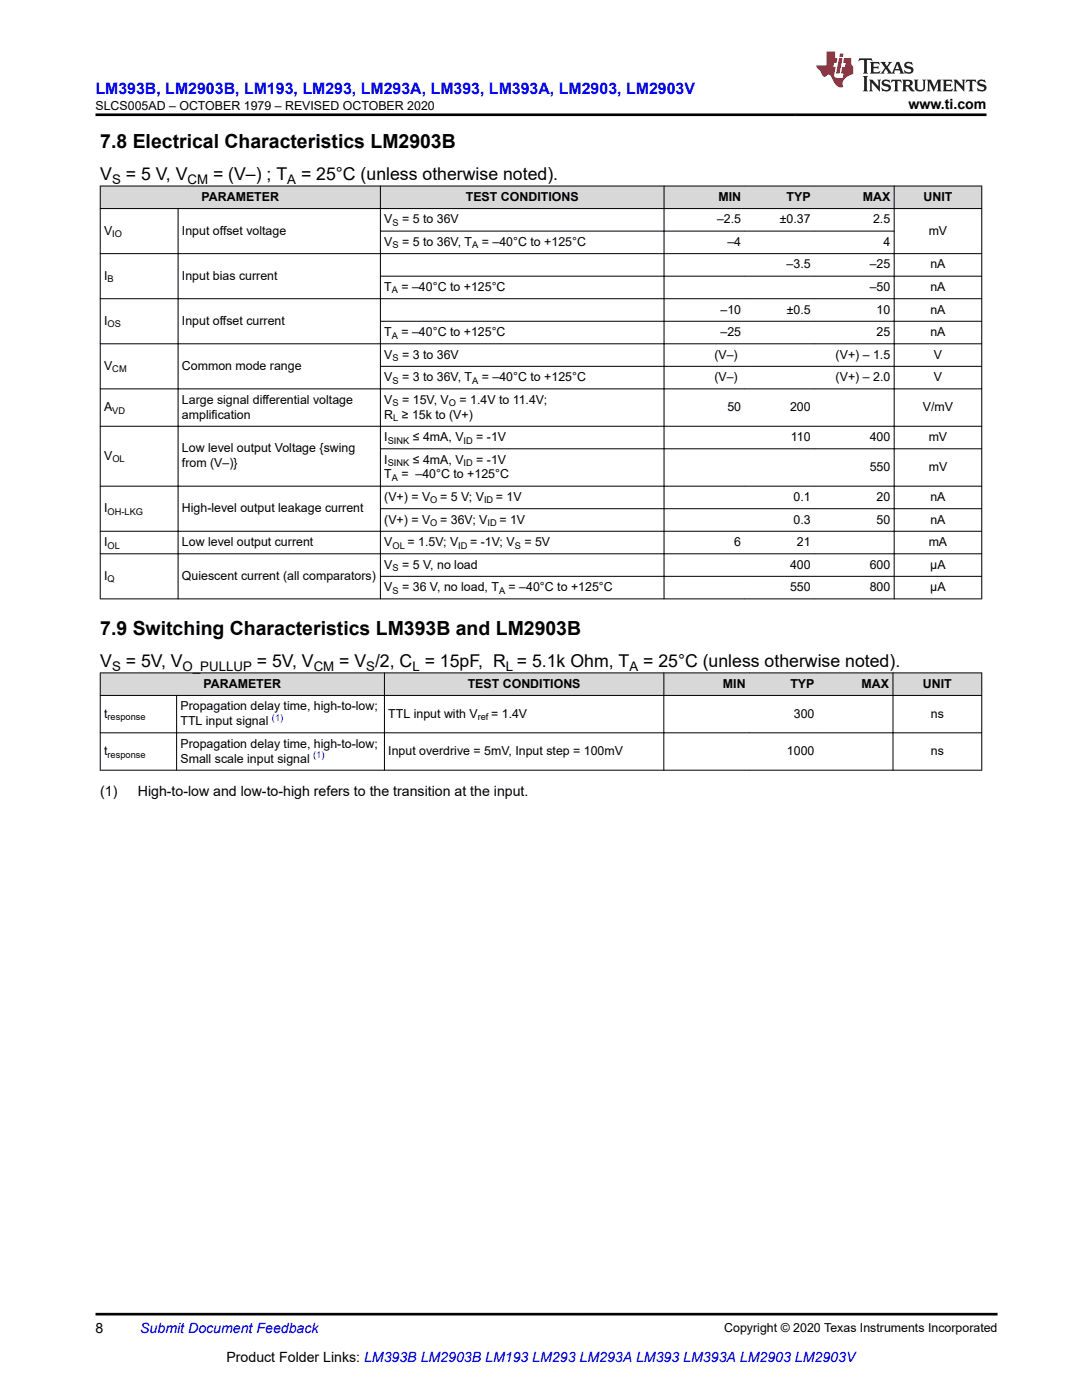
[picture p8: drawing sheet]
<svg xmlns="http://www.w3.org/2000/svg" width="216mm" height="279mm" viewBox="0 0 216 279" stroke-linecap="round" stroke-linejoin="round" font-family="sans-serif">
<defs><g id="words">
<g font-size="3.9">
<text x="20" y="29.5">7.8 Electrical Characteristics LM2903B</text>
<text x="20" y="126.7">7.9 Switching Characteristics LM393B and LM2903B</text>
</g>
<g font-size="3.5">
<text x="20" y="36">V</text>
<text x="25.1" y="36">= 5 V, V</text>
<text x="42.5" y="36">= (V–) ; T</text>
<text x="60.1" y="36">= 25°C (unless otherwise noted).</text>
<text x="20" y="133.1">V</text>
<text x="25.1" y="133.1">= 5V, V</text>
<text x="51.2" y="133.1">= 5V, V</text>
<text x="67.7" y="133.1">= V /2, C = 15pF, R = 5.1k Ohm, T</text>
<text x="128.3" y="133.1">= 25°C (unless otherwise noted).</text>
</g>
<text font-size="3.2" fill="#00f" x="19.1" y="18.7">LM393B, LM2903B, LM193, LM293, LM293A, LM393, LM393A, LM2903, LM2903V</text>
<g font-size="2.8">
<text x="181.3" y="21.8">www.ti.com</text>
<text x="20" y="158.9">(1)</text>
<text x="27.5" y="158.9">High-to-low and low-to-high refers to the transition at the input.</text>
<text x="19" y="266.1">8</text>
<text x="45.2" y="271.7">Product Folder Links: LM393B LM2903B LM193 LM293 LM293A LM393 LM393A LM2903 LM2903V</text>
</g>
<text font-size="2.8" fill="#00f" x="28" y="266.1">Submit Document Feedback</text>
<g font-size="2.6">
<text x="22.4" y="36.7">S</text>
<text x="37.4" y="36.7">CM</text>
<text x="57.3" y="36.7">A</text>
<text x="22.4" y="133.8">S</text>
<text x="36.4" y="133.8">O_PULLUP</text>
<text x="62.6" y="133.8">CM</text>
<text x="73.1" y="133.8">S</text>
<text x="82.3" y="133.8">L</text>
<text x="100.9" y="133.8">L</text>
<text x="125.6" y="133.8">A</text>
</g>
<g font-size="2.5">
<text x="19" y="21.9">SLCS005AD – OCTOBER 1979 – REVISED OCTOBER 2020</text>
<text x="40.2" y="40.1">PARAMETER</text>
<text x="93" y="40.1">TEST CONDITIONS</text>
<text x="143.4" y="40.1">MIN</text>
<text x="157" y="40.1">TYP</text>
<text x="172.2" y="40.1">MAX</text>
<text x="184.3" y="40.1">UNIT</text>
<text x="20.8" y="46.8">V</text>
<text x="36.3" y="46.8">Input offset voltage</text>
<text x="76.7" y="44.6">V</text>
<text x="80.2" y="44.6">= 5 to 36V</text>
<text x="143.1" y="44.6">–2.5</text>
<text x="155.6" y="44.6">±0.37</text>
<text x="174.2" y="44.6">2.5</text>
<text x="185.3" y="46.8">mV</text>
<text x="76.7" y="49.1">V</text>
<text x="80.2" y="49.1">= 5 to 36V, T</text>
<text x="96.1" y="49.1">= –40°C to +125°C</text>
<text x="145.1" y="49.1">–4</text>
<text x="157" y="53.6">–3.5</text>
<text x="173.5" y="53.6">–25</text>
<text x="176.3" y="49.1">4</text>
<text x="185.6" y="53.6">nA</text>
<text x="20.8" y="55.8">I</text>
<text x="36.3" y="55.8">Input bias current</text>
<text x="76.7" y="58.1">T</text>
<text x="80.1" y="58.1">= –40°C to +125°C</text>
<text x="173.5" y="58.1">–50</text>
<text x="185.7" y="58.1">nA</text>
<text x="20.8" y="64.8">I</text>
<text x="36.3" y="64.8">Input offset current</text>
<text x="143.8" y="62.6">–10</text>
<text x="157" y="62.6">±0.5</text>
<text x="174.9" y="62.6">10</text>
<text x="185.6" y="62.6">nA</text>
<text x="76.7" y="67.1">T</text>
<text x="76.7" y="71.6">V</text>
<text x="80.1" y="67.1">= –40°C to +125°C</text>
<text x="80.2" y="71.6">= 3 to 36V</text>
<text x="142.5" y="71.6">(V–)</text>
<text x="143.8" y="67.1">–25</text>
<text x="166.7" y="71.6">(V+) – 1.5</text>
<text x="174.9" y="67.1">25</text>
<text x="185.7" y="67.1">nA</text>
<text x="186.3" y="71.6">V</text>
<text x="20.8" y="73.8">V</text>
<text x="36.3" y="73.8">Common mode range</text>
<text x="76.7" y="76.1">V</text>
<text x="80.2" y="76.1">= 3 to 36V, T</text>
<text x="96.1" y="76.1">= –40°C to +125°C</text>
<text x="142.5" y="76.1">(V–)</text>
<text x="166.7" y="76.1">(V+) – 2.0</text>
<text x="186.3" y="76.1">V</text>
<text x="20.8" y="82.1">A</text>
<text x="36.3" y="80.6">Large signal differential voltage</text>
<text x="36.3" y="83.5">amplification</text>
<text x="76.7" y="83.5">R ≥ 15k to (V+)</text>
<text x="76.7" y="80.6">V</text>
<text x="80.2" y="80.6">= 15V, V</text>
<text x="91.7" y="80.6">= 1.4V to 11.4V;</text>
<text x="145.1" y="82.1">50</text>
<text x="157.6" y="82.1">200</text>
<text x="184.1" y="82.1">V/mV</text>
<text x="76.7" y="88">I</text>
<text x="82.4" y="88">≤ 4mA, V</text>
<text x="95" y="88">= -1V</text>
<text x="157.8" y="88">110</text>
<text x="173.5" y="88">400</text>
<text x="185.3" y="88">mV</text>
<text x="20.8" y="91.8">V</text>
<text x="36.3" y="90.3">Low level output Voltage {swing</text>
<text x="36.3" y="93.2">from (V–)}</text>
<text x="76.7" y="92.5">I</text>
<text x="76.7" y="95.5">T</text>
<text x="80.1" y="95.5">= –40°C to +125°C</text>
<text x="82.4" y="92.5">≤ 4mA, V</text>
<text x="95" y="92.5">= -1V</text>
<text x="173.5" y="94">550</text>
<text x="185.3" y="94">mV</text>
<text x="76.7" y="100">(V+) = V</text>
<text x="87.8" y="100">= 5 V; V</text>
<text x="99" y="100">= 1V</text>
<text x="158.3" y="100">0.1</text>
<text x="174.9" y="100">20</text>
<text x="185.6" y="100">nA</text>
<text x="20.8" y="102.2">I</text>
<text x="36.3" y="102.2">High-level output leakage current</text>
<text x="76.7" y="104.5">(V+) = V</text>
<text x="87.8" y="104.5">= 36V; V</text>
<text x="99.6" y="104.5">= 1V</text>
<text x="158.3" y="104.5">0.3</text>
<text x="174.9" y="104.5">50</text>
<text x="185.6" y="104.5">nA</text>
<text x="20.8" y="109">I</text>
<text x="36.3" y="109">Low level output current</text>
<text x="76.7" y="109">V</text>
<text x="76.7" y="113.5">V</text>
<text x="80.2" y="113.5">= 5 V, no load</text>
<text x="81.3" y="109">= 1.5V; V</text>
<text x="93.8" y="109">= -1V; V</text>
<text x="104.6" y="109">= 5V</text>
<text x="146.5" y="109">6</text>
<text x="157.6" y="113.5">400</text>
<text x="159" y="109">21</text>
<text x="173.5" y="113.5">600</text>
<text x="185.3" y="109">mA</text>
<text x="185.6" y="113.5">µA</text>
<text x="20.8" y="115.7">I</text>
<text x="36.3" y="115.7">Quiescent current (all comparators)</text>
<text x="76.7" y="118">V</text>
<text x="80.2" y="118">= 36 V, no load, T</text>
<text x="101.5" y="118">= –40°C to +125°C</text>
<text x="157.6" y="118">550</text>
<text x="173.5" y="118">800</text>
<text x="185.6" y="118">µA</text>
<text x="40.6" y="137.3">PARAMETER</text>
<text x="93.3" y="137.3">TEST CONDITIONS</text>
<text x="144.3" y="137.3">MIN</text>
<text x="157.7" y="137.3">TYP</text>
<text x="171.9" y="137.3">MAX</text>
<text x="184.2" y="137.3">UNIT</text>
<text x="20.8" y="143.2">t</text>
<text x="36" y="141.7">Propagation delay time, high-to-low;</text>
<text x="77.5" y="143.2">TTL input with V</text>
<text x="98" y="143.2">= 1.4V</text>
<text x="158.4" y="143.2">300</text>
<text x="185.7" y="143.2">ns</text>
<text x="36" y="149.2">Propagation delay time, high-to-low;</text>
<text x="36" y="144.7">TTL input signal</text>
<text x="20.8" y="150.7">t</text>
<text x="36" y="152.2">Small scale input signal</text>
<text x="77.5" y="150.7">Input overdrive = 5mV, Input step = 100mV</text>
<text x="157" y="150.7">1000</text>
<text x="185.7" y="150.7">ns</text>
<text x="144.5" y="265.8">Copyright © 2020 Texas Instruments Incorporated</text>
</g>
<g font-size="1.9">
<text x="22.4" y="47.3">IO</text>
<text x="78.3" y="45.1">S</text>
<text x="78.3" y="49.6">S</text>
<text x="94.2" y="49.6">A</text>
<text x="21.5" y="56.3">B</text>
<text x="78.2" y="58.6">A</text>
<text x="21.5" y="65.3">OS</text>
<text x="78.2" y="67.6">A</text>
<text x="22.4" y="74.3">CM</text>
<text x="78.3" y="72.1">S</text>
<text x="78.3" y="76.6">S</text>
<text x="94.2" y="76.6">A</text>
<text x="22.4" y="82.5">VD</text>
<text x="78.3" y="81.1">S</text>
<text x="89.6" y="81.1">O</text>
<text x="77.4" y="88.5">SINK</text>
<text x="78.5" y="84">L</text>
<text x="92.5" y="88.5">ID</text>
<text x="22.4" y="92.3">OL</text>
<text x="77.4" y="93">SINK</text>
<text x="78.2" y="96">A</text>
<text x="92.5" y="93">ID</text>
<text x="85.9" y="100.5">O</text>
<text x="96.6" y="100.5">ID</text>
<text x="21.5" y="102.7">OH-LKG</text>
<text x="85.9" y="105">O</text>
<text x="97.3" y="105">ID</text>
<text x="21.5" y="109.5">OL</text>
<text x="78.3" y="109.5">OL</text>
<text x="78.3" y="114">S</text>
<text x="91.4" y="109.5">ID</text>
<text x="102.7" y="109.5">S</text>
<text x="21.5" y="116.2">Q</text>
<text x="78.3" y="118.5">S</text>
<text x="99.6" y="118.5">A</text>
<text x="21.5" y="143.7">response</text>
<text x="95.3" y="143.7">ref</text>
<text x="21.5" y="151.2">response</text>
</g>
<g font-size="1.9" fill="#00f">
<text x="54.3" y="143.9">(1)</text>
<text x="62.5" y="151.4">(1)</text>
</g>
</g></defs>
<g fill="#d8d8d8">
<path d="M20 37.1h175.9v4.5h-175.9z" fill-rule="evenodd"/>
<path d="M20.1 37.2h55.7v4.4h-55.7z" fill-rule="evenodd"/>
<path d="M76 37.2h56.4v4.4h-56.4z" fill-rule="evenodd"/>
<path d="M132.6 37.2h16v4.4h-16z" fill-rule="evenodd"/>
<path d="M148.6 37.2h13.9v4.4h-13.9z" fill-rule="evenodd"/>
<path d="M162.5 37.2h15.9v4.4h-15.9z" fill-rule="evenodd"/>
<path d="M178.5 37.2h17.3v4.4h-17.3z" fill-rule="evenodd"/>
</g>
<g fill="none" stroke="#000" stroke-width=".2">
<path d="M19.9 37.1h176.1M20 37.1v82.5M75.9 37.1v82.5M132.5 37.1v82.5M178.4 37.1v82.5M195.9 37.1v82.5M19.9 41.6h176.1M19.9 50.6h176.1M19.9 59.6h176.1M35.5 41.6v78M75.8 46.1h102.7M75.8 55.1h120.2"/>
<path d="M19.9 77.6h176.1M75.8 64.1h120.2M75.8 73.1h120.2M196 68.6h-176.1M19.9 85.1h176.1M75.8 89.6h120.2M196 97h-176.1M19.9 106h176.1M19.9 110.5h176.1M19.9 119.5h176.1M75.8 101.5h120.2M75.8 115h120.2"/>
</g>
<g fill="#d8d8d8">
<path d="M20 134.3h175.9v4.5h-175.9z" fill-rule="evenodd"/>
<path d="M20.1 134.4h56.5v4.3h-56.5z" fill-rule="evenodd"/>
<path d="M76.8 134.4h55.6v4.3h-55.6z" fill-rule="evenodd"/>
<path d="M132.5 134.4h17v4.3h-17z" fill-rule="evenodd"/>
<path d="M149.5 134.4h13.7v4.3h-13.7z" fill-rule="evenodd"/>
<path d="M163.2 134.4h14.9v4.3h-14.9z" fill-rule="evenodd"/>
<path d="M178.2 134.4h17.6v4.3h-17.6z" fill-rule="evenodd"/>
</g>
<path d="M19.9 134.3h176.1M19.9 138.8h176.1M20 134.2v19.6M35.2 138.7v15.1M76.7 134.2v19.6M132.5 134.2v19.6M178.2 134.2v19.6M195.9 134.2v19.6M19.9 146.2h176.1M19.9 153.7h176.1" fill="none" stroke="#000" stroke-width=".2"/>
<path d="M171.5 11.6l-.2 .6 .5-.2h.6v.1v2.2l-.2 .4h1l-.2-.4v-2.2v-.1h.5l.6 .2-.2-.6zM173.6 12.4l.2 .3v1.6l-.2 .4h1.9l.1-.6a1.08 1.08 0 0 1-1.3 .2v-.7h.6l.4 .2v-.7l-.4 .2h-.6v-.5l.2-.2a1 1 0 0 1 1 .3l-.1-.5zM175.7 12.4l.9 1.1-1 1.2h.9l-.2-.2 .5-.8 .4 .8-.2 .2h1.6l-.2-.2 .2-.5h.9l.1 .5-.1 .2h.9l-.2-.4-.8-1.9h-.5l-.9 2.1-.9-1.1 .9-1h-.8l.2 .2-.4 .6-.4-.6 .2-.2zM179 12.8l.4 1h-.7zM180.7 12.5a.65 .65 0 0 0-.2 .7 .65 .65 0 0 0 .6 .5l.6 .1 .1 .3a.79 .79 0 0 1-.7 .4 .79 .79 0 0 1-.7-.5l.1 .7 .2-.1a.93 .93 0 0 0 1.1 0 .93 .93 0 0 0 .4-.9 1.46 1.46 0 0 0-1.2-.6l-.1-.3a1.09 1.09 0 0 1 1.2 .2l-.2-.6-.1 .1-.5-.2zM172.2 15.2l.2 .4v2.2l-.2 .4h1l-.2-.4v-2.2l.2-.4zM173.4 15.9l.2 .4v1.5l-.2 .4h.8l-.3-.4 .1-1.3 1.6 1.8v-2l.2-.4h-.7l.1 .2 .1 1.1-1.2-1.3zM176.2 16a.65 .65 0 0 0-.2 .8 .65 .65 0 0 0 .6 .4l.6 .2 .1 .2a.79 .79 0 0 1-.7 .4 .79 .79 0 0 1-.7-.5l.1 .7 .2-.1a.93 .93 0 0 0 1.1 .1 .93 .93 0 0 0 .4-1 1.46 1.46 0 0 0-1.2-.5l-.1-.4a1.09 1.09 0 0 1 1.2 .2l-.1-.6-.2 .1-.5-.1zM177.9 15.9l-.1 .6a.63 .63 0 0 1 .8-.3v1.6l-.3 .4h1l-.2-.4v-1.6a.66 .66 0 0 1 .8 .3l-.1-.6zM180 15.9l.2 .4v1.5l-.2 .4h1l-.2-.2-.1-.7h.5l.1 .2a.79 .79 0 0 0 1.2 .6l-1-.9a.61 .61 0 0 0 .6-.6 .61 .61 0 0 0-.5-.7zM180.8 16.2h.1a.47 .47 0 0 1 .5 .1 .47 .47 0 0 1 .1 .5l-.1 .1-.7 .1zM182.3 15.9l.2 .2a2.27 2.27 0 0 0 .4 2 1.04 1.04 0 0 0 1.7-.7v-1.3l.2-.2h-.8l.2 .4v1.1a.6 .6 0 0 1-.6 .6 .6 .6 0 0 1-.6-.6v-1.1l.3-.4zM184.9 15.9l.2 .4v1.5l-.2 .4h.8l-.3-.4v-1.4l.9 1.9 .9-1.9v1.4l-.3 .4h1l-.2-.4v-1.5l.2-.4h-.8l-.7 1.5-.6-1.5zM188.1 15.9l.2 .4v1.5l-.2 .4h1.9l.1-.6a1.09 1.09 0 0 1-1.3 .2v-.7h.6l.4 .2v-.6l-.4 .2h-.6v-.6l.2-.1a1.01 1.01 0 0 1 1 .3l-.1-.6zM190.2 15.9l.3 .4v1.5l-.3 .4h.8l-.2-.4v-1.3l1.6 1.8v-2l.2-.4h-.7l.2 .2v1.1l-1.2-1.3zM192.8 15.9l-.1 .6a.63 .63 0 0 1 .8-.3v1.6l-.3 .4h1l-.2-.4v-1.6a.66 .66 0 0 1 .8 .3l-.1-.6zM195.2 16a.65 .65 0 0 0-.2 .8 .65 .65 0 0 0 .6 .4l.6 .2 .2 .2a.79 .79 0 0 1-.7 .4 .79 .79 0 0 1-.7-.5l.1 .7 .2-.1a.93 .93 0 0 0 1 .1 .93 .93 0 0 0 .5-1 1.46 1.46 0 0 0-1.3-.5v-.4a1.09 1.09 0 0 1 1.2 .2l-.2-.6-.2 .1-.5-.1z" fill="#231f20"/>
<path d="M164.9 10.3v2.7h-2l.1 .4 .8 1a.95 .95 0 0 0 1 .9 .59 .59 0 0 1 .5-.4 .59 .59 0 0 1 .5 .3l.4 .8a1.59 1.59 0 0 0 2.1 1.4 1.61 1.61 0 0 1 1-2.3l1-.3-.1-1.5a1.59 1.59 0 0 1-.3-1.7h-1.5l-.2 .9h.6l-.2 .9h-.5l-.2 .9v.3l.4 .1-.1 .9h-.7a.73 .73 0 0 1-1-.7l.3-1.5h-.5l.1-.9h.5l.2-.9h-.5v-1.3zM167.4 11.6l-.6 3.1h.7l.6-3.1zM167.6 10.7l-.1 .6h.7l.1-.6z" fill="#ed1c24"/>
<path d="M19 22.9h177.8M19 262.3h180" fill="none" stroke="#000" stroke-width=".53"/>
<use href="#words"/>
</svg>
